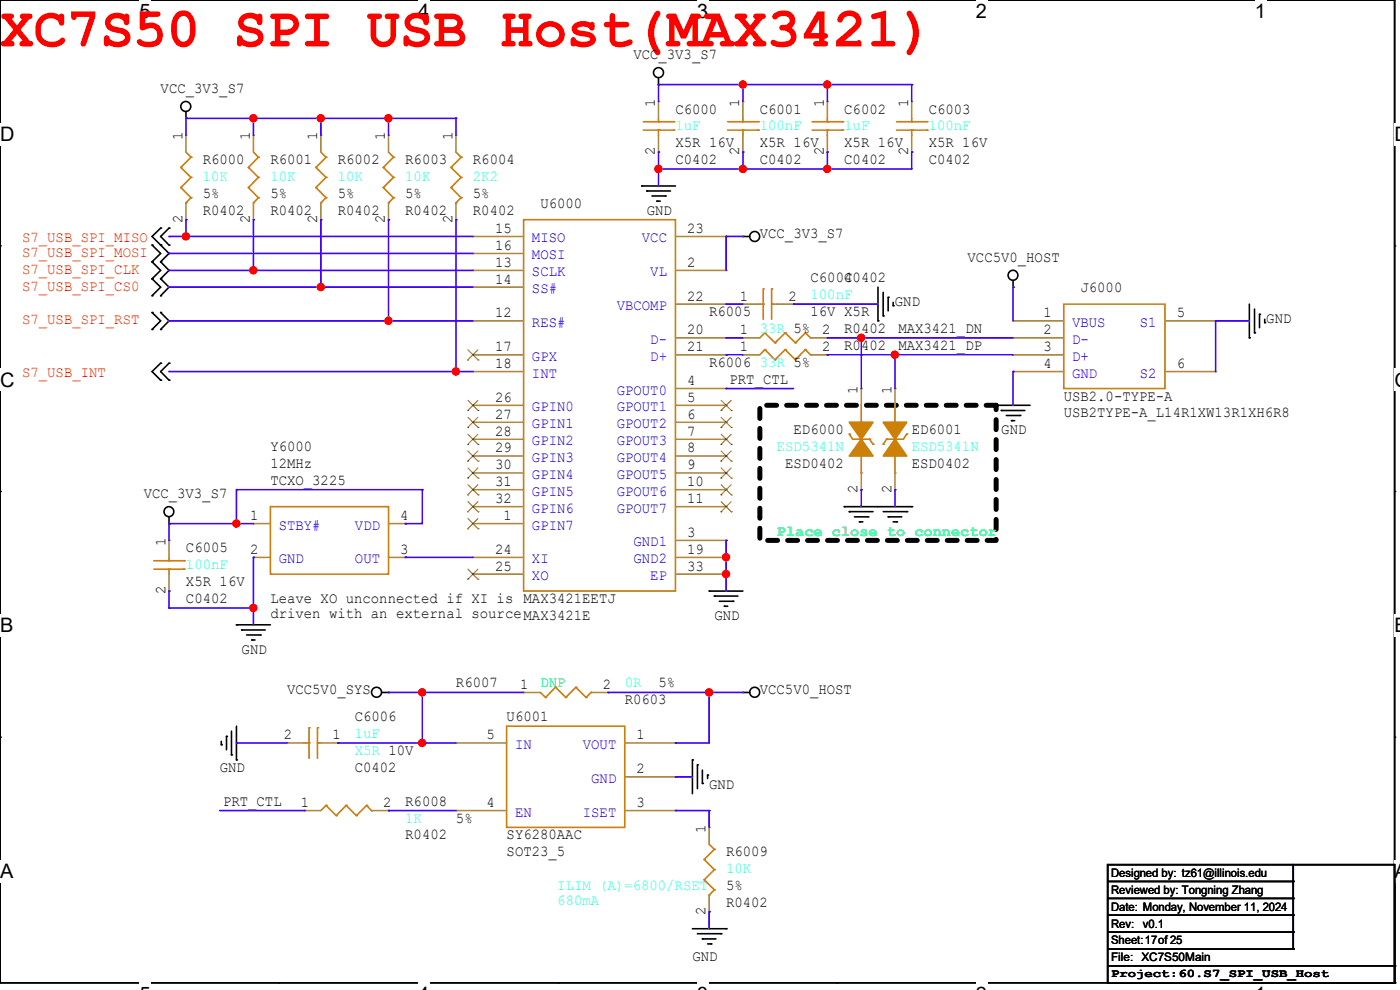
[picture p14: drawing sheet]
<svg xmlns="http://www.w3.org/2000/svg" width="297mm" height="210mm" viewBox="0 0 297 210" stroke-linecap="round" stroke-linejoin="round" font-family="sans-serif">
<defs><g id="words">
<text font-size="11.8" fill="#f00" x="0" y="9.9">XC7S50 SPI USB Host(MAX3421)</text>
<g font-size="4.2">
<text x="29.6" y="3.9">5</text>
<text x="88.7" y="3.9">4</text>
<text x="147.9" y="3.9">3</text>
<text x="207.1" y="3.9">2</text>
<text x="266.2" y="3.9">1</text>
<text x="0" y="29.9">D</text>
<text x="295.9" y="29.9">D</text>
<text x="0" y="82">C</text>
<text x="295.9" y="82">C</text>
<text x="0" y="134.1">B</text>
<text x="295.9" y="134.1">B</text>
<text x="0" y="186.2">A</text>
<text x="295.9" y="186.2">A</text>
</g>
<g font-size="3.2">
<text x="134.4" y="12.6">VCC_3V3_S7</text>
<text x="34.1" y="19.8">VCC_3V3_S7</text>
<text x="138.9" y="22.6" transform="rotate(-90 138.9 22.6)">1</text>
<text x="156.8" y="22.6" transform="rotate(-90 156.8 22.6)">1</text>
<text x="174.8" y="22.6" transform="rotate(-90 174.8 22.6)">1</text>
<text x="192.7" y="22.6" transform="rotate(-90 192.7 22.6)">1</text>
<text x="38.7" y="29.8" transform="rotate(-90 38.7 29.8)">1</text>
<text x="53" y="29.8" transform="rotate(-90 53 29.8)">1</text>
<text x="67.3" y="29.8" transform="rotate(-90 67.3 29.8)">1</text>
<text x="81.7" y="29.8" transform="rotate(-90 81.7 29.8)">1</text>
<text x="96" y="29.8" transform="rotate(-90 96 29.8)">1</text>
<text x="143.3" y="24.1">C6000</text>
<text x="161.2" y="24.1">C6001</text>
<text x="179.1" y="24.1">C6002</text>
<text x="197" y="24.1">C6003</text>
<text x="43" y="34.8">R6000</text>
<text x="57.4" y="34.8">R6001</text>
<text x="71.7" y="34.8">R6002</text>
<text x="86" y="34.8">R6003</text>
<text x="100.3" y="34.8">R6004</text>
<text x="138.9" y="33" transform="rotate(-90 138.9 33)">2</text>
<text x="143.3" y="34.8">C0402</text>
<text x="143.3" y="31.2">X5R 16V</text>
<text x="156.8" y="33" transform="rotate(-90 156.8 33)">2</text>
<text x="161.2" y="34.8">C0402</text>
<text x="161.2" y="31.2">X5R 16V</text>
<text x="174.8" y="33" transform="rotate(-90 174.8 33)">2</text>
<text x="179.1" y="34.8">C0402</text>
<text x="179.1" y="31.2">X5R 16V</text>
<text x="192.7" y="33" transform="rotate(-90 192.7 33)">2</text>
<text x="197" y="34.8">C0402</text>
<text x="197" y="31.2">X5R 16V</text>
<text x="43" y="42">5%</text>
<text x="57.4" y="42">5%</text>
<text x="71.7" y="42">5%</text>
<text x="86" y="42">5%</text>
<text x="100.3" y="42">5%</text>
<text x="38.7" y="47.3" transform="rotate(-90 38.7 47.3)">2</text>
<text x="43" y="45.5">R0402</text>
<text x="53" y="47.3" transform="rotate(-90 53 47.3)">2</text>
<text x="57.4" y="45.5">R0402</text>
<text x="67.3" y="47.3" transform="rotate(-90 67.3 47.3)">2</text>
<text x="71.7" y="45.5">R0402</text>
<text x="81.7" y="47.3" transform="rotate(-90 81.7 47.3)">2</text>
<text x="86" y="45.5">R0402</text>
<text x="96" y="47.3" transform="rotate(-90 96 47.3)">2</text>
<text x="100.3" y="45.5">R0402</text>
<text x="114.6" y="44.1">U6000</text>
<text x="137.2" y="45.5">GND</text>
<text x="105" y="49.4">15</text>
<text x="105" y="53">16</text>
<text x="145.8" y="49.4">23</text>
<text x="161.2" y="50.6">VCC_3V3_S7</text>
<text x="105" y="56.6">13</text>
<text x="145.8" y="56.6">2</text>
<text x="172" y="59.9">C6004</text>
<text x="179.1" y="59.9">C0402</text>
<text x="205.3" y="55.6">VCC5V0_HOST</text>
<text x="105" y="60.2">14</text>
<text x="145.8" y="63.8">22</text>
<text x="156.9" y="63.8">1</text>
<text x="167.3" y="63.8">2</text>
<text x="189.9" y="64.9">GND</text>
<text x="229.2" y="62">J6000</text>
<text x="105" y="67.3">12</text>
<text x="145.8" y="70.9">20</text>
<text x="150.5" y="67.1">R6005</text>
<text x="156.9" y="70.9">1</text>
<text x="172" y="67.1">16V X5R</text>
<text x="174.5" y="70.9">2</text>
<text x="179.1" y="70.6">R0402</text>
<text x="190.6" y="70.7">MAX3421_DN</text>
<text x="221.4" y="67.3">1</text>
<text x="221.4" y="70.9">2</text>
<text x="249.6" y="67.3">5</text>
<text x="268.6" y="68.5">GND</text>
<text x="105" y="74.5">17</text>
<text x="145.8" y="74.5">21</text>
<text x="150.5" y="77.8">R6006</text>
<text x="156.9" y="74.5">1</text>
<text x="174.5" y="74.5">2</text>
<text x="179.1" y="74.2">R0402</text>
<text x="190.6" y="74.3">MAX3421_DP</text>
<text x="221.4" y="74.5">3</text>
<text x="105" y="78.1">18</text>
<text x="145.8" y="81.7">4</text>
<text x="154.8" y="81.5">PRT_CTL</text>
<text x="181.9" y="83.5" transform="rotate(-90 181.9 83.5)">1</text>
<text x="189.1" y="83.5" transform="rotate(-90 189.1 83.5)">1</text>
<text x="221.4" y="78.1">4</text>
<text x="249.6" y="78.1">6</text>
<text x="105" y="85.2">26</text>
<text x="105" y="88.8">27</text>
<text x="145.8" y="85.2">5</text>
<text x="145.8" y="88.8">6</text>
<text x="225.7" y="85">USB2.0-TYPE-A</text>
<text x="225.7" y="88.5">USB2TYPE-A_L14R1XW13R1XH6R8</text>
<text x="57.4" y="95.7">Y6000</text>
<text x="105" y="92.4">28</text>
<text x="105" y="96">29</text>
<text x="145.8" y="92.4">7</text>
<text x="145.8" y="96">8</text>
<text x="168.4" y="92.1">ED6000</text>
<text x="193.4" y="92.1">ED6001</text>
<text x="212.4" y="92.1">GND</text>
<text x="57.4" y="99.3">12MHz</text>
<text x="105" y="99.6">30</text>
<text x="145.8" y="99.6">9</text>
<text x="166.6" y="99.3">ESD0402</text>
<text x="193.4" y="99.3">ESD0402</text>
<text x="30.5" y="105.7">VCC_3V3_S7</text>
<text x="57.4" y="102.9">TCXO_3225</text>
<text x="105" y="103.1">31</text>
<text x="105" y="106.7">32</text>
<text x="145.8" y="103.1">10</text>
<text x="145.8" y="106.7">11</text>
<text x="181.9" y="104.6" transform="rotate(-90 181.9 104.6)">2</text>
<text x="189.1" y="104.6" transform="rotate(-90 189.1 104.6)">2</text>
<text x="53.1" y="110.3">1</text>
<text x="84.9" y="110.3">4</text>
<text x="106.8" y="110.3">1</text>
<text x="145.8" y="113.9">3</text>
<text x="35.1" y="115.7" transform="rotate(-90 35.1 115.7)">1</text>
<text x="39.5" y="117.2">C6005</text>
<text x="53.1" y="117.5">2</text>
<text x="84.9" y="117.5">3</text>
<text x="105" y="117.5">24</text>
<text x="145.8" y="117.5">19</text>
<text x="39.5" y="124.3">X5R 16V</text>
<text x="105" y="121">25</text>
<text x="145.8" y="121">33</text>
<text x="35.1" y="126.1" transform="rotate(-90 35.1 126.1)">2</text>
<text x="39.5" y="127.9">C0402</text>
<text x="57.4" y="127.9">Leave XO unconnected if XI is MAX3421EETJ</text>
<text x="57.4" y="131.1">driven with an external sourceMAX3421E</text>
<text x="151.6" y="131.5">GND</text>
<text x="51.3" y="138.7">GND</text>
<text x="60.9" y="147.3">VCC5V0_SYS</text>
<text x="96.7" y="145.8">R6007</text>
<text x="110.4" y="146.1">1</text>
<text x="127.9" y="146.1">2</text>
<text x="132.5" y="149.4">R0603</text>
<text x="139.7" y="145.8">5%</text>
<text x="161.2" y="147.3">VCC5V0_HOST</text>
<text x="75.3" y="153">C6006</text>
<text x="107.5" y="153">U6001</text>
<text x="60.2" y="156.8">2</text>
<text x="70.6" y="156.8">1</text>
<text x="103.2" y="156.8">5</text>
<text x="135" y="156.8">1</text>
<text x="46.6" y="163.7">GND</text>
<text x="75.3" y="163.7">C0402</text>
<text x="135" y="164">2</text>
<text x="150.5" y="167.3">GND</text>
<text x="47.3" y="171">PRT_CTL</text>
<text x="63.8" y="171.2">1</text>
<text x="81.3" y="171.2">2</text>
<text x="86" y="170.9">R6008</text>
<text x="103.2" y="171.2">4</text>
<text x="135" y="171.2">3</text>
<text x="86" y="178.1">R0402</text>
<text x="96.7" y="174.5">5%</text>
<text x="107.5" y="178.1">SY6280AAC</text>
<text x="149.7" y="176.6" transform="rotate(-90 149.7 176.6)">1</text>
<text x="107.5" y="181.7">SOT23_5</text>
<text x="154" y="181.7">R6009</text>
<text x="154" y="188.8">5%</text>
<text x="149.7" y="194.1" transform="rotate(-90 149.7 194.1)">2</text>
<text x="154" y="192.4">R0402</text>
<text x="146.9" y="203.9">GND</text>
</g>
<g font-size="3.2" fill="#0ff">
<text x="143.3" y="27.6">1uF</text>
<text x="161.2" y="27.6">100nF</text>
<text x="179.1" y="27.6">1uF</text>
<text x="197" y="27.6">100nF</text>
<text x="43" y="38.4">10K</text>
<text x="57.4" y="38.4">10K</text>
<text x="71.7" y="38.4">10K</text>
<text x="86" y="38.4">10K</text>
<text x="100.3" y="38.4">2K2</text>
<text x="172" y="63.5">100nF</text>
<text x="161.2" y="70.6">33R 5%</text>
<text x="161.2" y="77.8">33R 5%</text>
<text x="164.8" y="95.7">ESD5341N</text>
<text x="193.4" y="95.7">ESD5341N</text>
<text x="39.5" y="120.8">100nF</text>
<text x="132.5" y="145.8">0R</text>
<text x="75.3" y="156.6">1uF</text>
<text x="75.3" y="160.1">X5R 10V</text>
<text x="86" y="174.5">1K</text>
<text x="154" y="185.2">10K</text>
<text x="118.2" y="188.8">ILIM (A)=6800/RSET</text>
<text x="118.2" y="192">680mA</text>
</g>
<g font-size="3.2" fill="#f00">
<text x="4.7" y="51.3">S7_USB_SPI_MISO</text>
<text x="4.7" y="54.5">S7_USB_SPI_MOSI</text>
<text x="4.7" y="58.1">S7_USB_SPI_CLK</text>
<text x="4.7" y="61.7">S7_USB_SPI_CS0</text>
<text x="4.7" y="68.8">S7_USB_SPI_RST</text>
<text x="4.7" y="79.9">S7_USB_INT</text>
</g>
<g font-size="3.2" fill="#00c">
<text x="112.9" y="51.4">MISO</text>
<text x="136.2" y="51.4">VCC</text>
<text x="112.9" y="55">MOSI</text>
<text x="112.9" y="58.6">SCLK</text>
<text x="138" y="58.6">VL</text>
<text x="112.9" y="62.2">SS#</text>
<text x="130.9" y="65.8">VBCOMP</text>
<text x="112.9" y="69.3">RES#</text>
<text x="227.5" y="69.3">VBUS</text>
<text x="241.8" y="69.3">S1</text>
<text x="112.9" y="76.5">GPX</text>
<text x="138" y="72.9">D-</text>
<text x="138" y="76.5">D+</text>
<text x="227.5" y="72.9">D-</text>
<text x="227.5" y="76.5">D+</text>
<text x="112.9" y="80.1">INT</text>
<text x="130.9" y="83.7">GPOUT0</text>
<text x="227.5" y="80.1">GND</text>
<text x="241.8" y="80.1">S2</text>
<text x="112.9" y="87.2">GPIN0</text>
<text x="130.9" y="87.2">GPOUT1</text>
<text x="112.9" y="90.8">GPIN1</text>
<text x="112.9" y="94.4">GPIN2</text>
<text x="130.9" y="90.8">GPOUT2</text>
<text x="130.9" y="94.4">GPOUT3</text>
<text x="112.9" y="98">GPIN3</text>
<text x="112.9" y="101.6">GPIN4</text>
<text x="130.9" y="98">GPOUT4</text>
<text x="130.9" y="101.6">GPOUT5</text>
<text x="112.9" y="105.2">GPIN5</text>
<text x="130.9" y="105.2">GPOUT6</text>
<text x="59.1" y="112.4">STBY#</text>
<text x="75.3" y="112.4">VDD</text>
<text x="112.9" y="108.8">GPIN6</text>
<text x="112.9" y="112.4">GPIN7</text>
<text x="130.9" y="108.8">GPOUT7</text>
<text x="59.1" y="119.5">GND</text>
<text x="75.3" y="119.5">OUT</text>
<text x="112.9" y="119.5">XI</text>
<text x="134.4" y="115.9">GND1</text>
<text x="134.4" y="119.5">GND2</text>
<text x="112.9" y="123.1">XO</text>
<text x="138" y="123.1">EP</text>
<text x="109.3" y="158.9">IN</text>
<text x="123.7" y="158.9">VOUT</text>
<text x="125.4" y="166.1">GND</text>
<text x="109.3" y="173.2">EN</text>
<text x="123.7" y="173.2">ISET</text>
</g>
<g font-size="3.2" fill="#0f0">
<text x="164.8" y="113.7">Place close to connector</text>
<text x="114.6" y="145.8">DNP</text>
</g>
<g font-size="2.5">
<text x="235.7" y="186">Designed by: tz61@illinois.edu</text>
<text x="235.7" y="189.6">Reviewed by: Tongning Zhang</text>
<text x="235.7" y="193.2">Date: Monday, November 11, 2024</text>
<text x="235.7" y="196.8">Rev:</text>
<text x="242.5" y="196.8">v0.1</text>
<text x="235.7" y="203.9">File: XC7S50Main</text>
<text x="235.7" y="200.3">Sheet:17of 25</text>
<text x="235.7" y="207.4">Project:60.S7_SPI_USB_Host</text>
</g>
</g></defs>
<path d="M0 0h295.9v208.5h-295.9z" fill="none" stroke="#000" stroke-width=".34"/>
<g fill="#fff">
<path d="M29.6 0h2.4v4.8h-2.4z"/>
<path d="M29.6 208.5h2.4v1.5h-2.4z"/>
</g>
<g fill="#000">
<circle cx="59.2" cy="0" r=".17"/>
<circle cx="59.2" cy="208.5" r=".17"/>
</g>
<g fill="#fff">
<path d="M88.7 0h2.4v4.8h-2.4z"/>
<path d="M88.7 208.5h2.4v1.5h-2.4z"/>
</g>
<g fill="#000">
<circle cx="118.4" cy="0" r=".17"/>
<circle cx="118.4" cy="208.5" r=".17"/>
</g>
<g fill="#fff">
<path d="M147.9 0h2.4v4.8h-2.4z"/>
<path d="M147.9 208.5h2.4v1.5h-2.4z"/>
</g>
<g fill="#000">
<circle cx="177.5" cy="0" r=".17"/>
<circle cx="177.5" cy="208.5" r=".17"/>
</g>
<g fill="#fff">
<path d="M207.1 0h2.3v4.8h-2.3z"/>
<path d="M207.1 208.5h2.3v1.5h-2.3z"/>
</g>
<g fill="#000">
<circle cx="236.7" cy="0" r=".17"/>
<circle cx="236.7" cy="208.5" r=".17"/>
</g>
<g fill="#fff">
<path d="M266.2 0h2.4v4.8h-2.4z"/>
<path d="M266.2 208.5h2.4v1.5h-2.4z"/>
<path d="M0 26.1h3.1v4.7h-3.1z"/>
<path d="M295.9 26.1h1.1v4.7h-1.1z"/>
<path d="M0 78.2h3.1v4.7h-3.1z"/>
<path d="M295.9 78.2h1.1v4.7h-1.1z"/>
</g>
<g fill="#000">
<circle cx="0" cy="52.2" r=".17"/>
<circle cx="295.9" cy="52.2" r=".17"/>
</g>
<g fill="#fff">
<path d="M0 130.3h2.9v4.7h-2.9z"/>
<path d="M295.9 130.3h1.1v4.7h-1.1z"/>
</g>
<g fill="#000">
<circle cx="0" cy="104.3" r=".17"/>
<circle cx="295.9" cy="104.3" r=".17"/>
</g>
<g fill="#fff">
<path d="M0 182.4h2.9v4.8h-2.9z"/>
<path d="M295.8 182.4h1.2v4.8h-1.2z"/>
</g>
<g fill="#000">
<circle cx="139.7" cy="17.9" r=".17"/>
<circle cx="39.5" cy="25.1" r=".17"/>
<circle cx="136.1" cy="39.5" r=".17"/>
<circle cx="32.3" cy="55.5" r=".17"/>
<circle cx="32.3" cy="52" r=".17"/>
<circle cx="32.3" cy="59.1" r=".17"/>
<circle cx="34.1" cy="55.5" r=".17"/>
<circle cx="34.1" cy="59.1" r=".17"/>
<circle cx="34.1" cy="48.4" r=".17"/>
<circle cx="34.1" cy="52" r=".17"/>
<circle cx="35.9" cy="48.4" r=".17"/>
<circle cx="35.9" cy="52" r=".17"/>
<circle cx="137.2" cy="40.5" r=".17"/>
<circle cx="139.4" cy="42.7" r=".17"/>
<circle cx="141.1" cy="41.6" r=".17"/>
<circle cx="157.6" cy="50.2" r=".17"/>
<circle cx="32.3" cy="62.7" r=".17"/>
<circle cx="32.3" cy="69.9" r=".17"/>
<circle cx="32.3" cy="66.3" r=".17"/>
<circle cx="34.1" cy="66.3" r=".17"/>
<circle cx="34.1" cy="77" r=".17"/>
<circle cx="34.1" cy="62.7" r=".17"/>
<circle cx="34.1" cy="69.9" r=".17"/>
<circle cx="35.9" cy="77" r=".17"/>
<circle cx="186.3" cy="68.1" r=".17"/>
<circle cx="187.4" cy="67" r=".17"/>
<circle cx="188.4" cy="63.1" r=".17"/>
<circle cx="189.5" cy="64.9" r=".17"/>
<circle cx="214.9" cy="60.9" r=".17"/>
<circle cx="265" cy="71.7" r=".17"/>
<circle cx="266.1" cy="70.6" r=".17"/>
<circle cx="267.2" cy="66.7" r=".17"/>
<circle cx="268.3" cy="68.5" r=".17"/>
<circle cx="34.1" cy="80.6" r=".17"/>
<circle cx="35.9" cy="80.6" r=".17"/>
<circle cx="211.3" cy="86" r=".17"/>
<circle cx="212.4" cy="87.1" r=".17"/>
<circle cx="214.6" cy="89.2" r=".17"/>
<circle cx="216.4" cy="88.1" r=".17"/>
<circle cx="35.9" cy="111.1" r=".17"/>
<circle cx="179.1" cy="107.5" r=".17"/>
<circle cx="180.2" cy="108.5" r=".17"/>
<circle cx="182.3" cy="110.7" r=".17"/>
<circle cx="184.1" cy="109.6" r=".17"/>
<circle cx="188.4" cy="109.6" r=".17"/>
<circle cx="190.2" cy="110.7" r=".17"/>
<circle cx="192.4" cy="108.5" r=".17"/>
<circle cx="193.4" cy="107.5" r=".17"/>
<circle cx="50.2" cy="132.5" r=".17"/>
<circle cx="51.3" cy="133.6" r=".17"/>
<circle cx="53.4" cy="135.8" r=".17"/>
<circle cx="55.2" cy="134.7" r=".17"/>
<circle cx="150.5" cy="125.4" r=".17"/>
<circle cx="151.6" cy="126.4" r=".17"/>
<circle cx="153.7" cy="128.6" r=".17"/>
<circle cx="155.5" cy="127.6" r=".17"/>
<circle cx="0" cy="156.4" r=".17"/>
<circle cx="46.9" cy="158" r=".17"/>
<circle cx="48" cy="156.2" r=".17"/>
<circle cx="82.4" cy="146.9" r=".17"/>
<circle cx="157.6" cy="146.9" r=".17"/>
<circle cx="295.9" cy="156.4" r=".17"/>
<circle cx="49.1" cy="160.1" r=".17"/>
<circle cx="50.2" cy="161.2" r=".17"/>
<circle cx="146.9" cy="161.2" r=".17"/>
<circle cx="148" cy="162.3" r=".17"/>
<circle cx="149" cy="166.2" r=".17"/>
<circle cx="150.1" cy="164.4" r=".17"/>
<circle cx="149" cy="199.2" r=".17"/>
<circle cx="153" cy="198.1" r=".17"/>
<circle cx="154.1" cy="197" r=".17"/>
<circle cx="274.4" cy="194.1" r=".17"/>
<circle cx="274.4" cy="187" r=".17"/>
<circle cx="274.4" cy="190.6" r=".17"/>
<circle cx="274.4" cy="197.7" r=".17"/>
<circle cx="150.8" cy="200.2" r=".17"/>
<circle cx="274.4" cy="201.3" r=".17"/>
<circle cx="295.9" cy="208.5" r=".17"/>
<circle cx="295.9" cy="204.9" r=".17"/>
</g>
<path d="M161.2 86h50.1v28.6h-50.1z" fill="none" stroke="#000" stroke-width="1.1" stroke-dasharray="2.1 2.1"/>
<g fill="none" stroke="#000" stroke-width=".34">
<path d="M139.7 16.5v1.4M39.5 23.7v1.4M136.1 39.5h7.2M32.3 52l1.8 1.8-1.8 1.7 1.8 1.9-1.8 1.7 1.8 1.8-1.8 1.8M34.1 48.4l-1.8 1.8 3.6 3.6-1.8 1.7 1.8 1.9-1.8 1.7 1.8 1.8-1.8 1.8M35.9 48.4l-1.8 1.8 1.8 1.8M137.2 40.5h5M138.3 41.6h2.8M139.4 42.7h.7M157.6 50.2h1.4M214.9 59.5v1.4M32.3 66.3l1.8 1.8-1.8 1.8"/>
<path d="M34.1 66.3l1.8 1.8-1.8 1.8M34.1 77l-1.8 1.8 1.8 1.8M35.9 77l-1.8 1.8 1.8 1.8M186.3 60.9v7.2M187.4 62v5M188.4 63.1v2.9M189.5 64.1v.8M265 64.5v7.2M266.1 65.6v5M267.2 66.7v2.8M268.3 67.7v.8M211.3 86h7.2"/>
<path d="M212.4 87.1h5M213.5 88.1h2.9M214.6 89.2h.7M35.9 109.6v1.5M179.1 107.5h14.3M180.2 108.5h5M181.3 109.6h2.8M182.3 110.7h.7M187.4 108.5h5M188.4 109.6h2.9M189.5 110.7h.7M50.2 132.5h7.2"/>
<path d="M51.3 133.6h5M52.3 134.7h2.9M53.4 135.8h.7M150.5 125.4h7.1M151.6 126.4h4.9M152.6 127.6h2.9M153.7 128.6h.7M46.9 157.3v.7M48 156.2v2.8M49.1 155.1v5M50.2 154.1v7.1M81 146.9h1.4"/>
<path d="M157.6 146.9h1.4M146.9 161.2v7.2M148 162.3v5M149 163.4v2.8M150.1 164.4v.7M146.9 197h7.2M148 198.1h5M149 199.2h2.9M235 183.4h60.9v25.1h-60.9zM235 187h39.4M235 190.6h39.4M235 194.1h39.4"/>
<path d="M235 197.7h39.4M274.4 183.4v17.9h-39.4M150.1 200.2h.7M235 204.9h60.9M235 208.5h60.9"/>
<circle cx="139.7" cy="15.4" r="1.06"/>
<circle cx="39.4" cy="22.6" r="1.06"/>
<circle cx="160.1" cy="50.2" r="1.06"/>
<circle cx="214.9" cy="58.4" r="1.05"/>
<circle cx="35.8" cy="108.5" r="1.05"/>
<circle cx="79.9" cy="146.9" r="1.06"/>
<circle cx="160.1" cy="146.9" r="1.06"/>
</g>
<path d="M111.1 46.6h32.2v78.8h-32.2z" fill="none" stroke="#cc8006" stroke-width=".34"/>
<path d="M100.3 50.2h10.8" fill="none" stroke="#a84" stroke-width=".34"/>
<circle cx="100.3" cy="50.2" r=".17" fill="#a84"/>
<path d="M100.3 53.8h10.8" fill="none" stroke="#a84" stroke-width=".34"/>
<circle cx="100.3" cy="53.8" r=".17" fill="#a84"/>
<path d="M100.3 57.4h10.8" fill="none" stroke="#a84" stroke-width=".34"/>
<circle cx="100.3" cy="57.4" r=".17" fill="#a84"/>
<path d="M100.3 60.9h10.8" fill="none" stroke="#a84" stroke-width=".34"/>
<circle cx="100.3" cy="60.9" r=".17" fill="#a84"/>
<path d="M100.3 68.1h10.8" fill="none" stroke="#a84" stroke-width=".34"/>
<circle cx="100.3" cy="68.1" r=".17" fill="#a84"/>
<path d="M100.3 75.3h10.8" fill="none" stroke="#a84" stroke-width=".34"/>
<circle cx="100.3" cy="75.3" r=".17" fill="#a84"/>
<path d="M99.2 76.4h.1M99.3 74.2l2.1 2.2M101.4 74.2l-2.2 2.2M101.4 76.4h.1" fill="none" stroke="#804000" stroke-width=".21"/>
<path d="M100.3 78.8h10.8" fill="none" stroke="#a84" stroke-width=".34"/>
<circle cx="100.3" cy="78.8" r=".17" fill="#a84"/>
<path d="M100.3 86h10.8" fill="none" stroke="#a84" stroke-width=".34"/>
<circle cx="100.3" cy="86" r=".17" fill="#a84"/>
<path d="M99.2 87.1h.1M99.3 84.9l2.1 2.2M101.4 84.9l-2.2 2.2M101.4 87.1h.1" fill="none" stroke="#804000" stroke-width=".21"/>
<path d="M100.3 89.6h10.8" fill="none" stroke="#a84" stroke-width=".34"/>
<circle cx="100.3" cy="89.6" r=".17" fill="#a84"/>
<path d="M99.2 90.7h.1M99.3 88.5l2.1 2.2M101.4 88.5l-2.2 2.2M101.4 90.7h.1" fill="none" stroke="#804000" stroke-width=".21"/>
<path d="M100.3 93.2h10.8" fill="none" stroke="#a84" stroke-width=".34"/>
<circle cx="100.3" cy="93.2" r=".17" fill="#a84"/>
<path d="M99.2 94.3h.1M99.3 92.1l2.1 2.2M101.4 92.1l-2.2 2.2M101.4 94.3h.1" fill="none" stroke="#804000" stroke-width=".21"/>
<path d="M100.3 96.7h10.8" fill="none" stroke="#a84" stroke-width=".34"/>
<circle cx="100.3" cy="96.7" r=".17" fill="#a84"/>
<path d="M99.2 97.8h.1M99.3 95.7l2.1 2.1M101.4 95.7l-2.2 2.1M101.4 97.8h.1" fill="none" stroke="#804000" stroke-width=".21"/>
<path d="M100.3 100.3h10.8" fill="none" stroke="#a84" stroke-width=".34"/>
<circle cx="100.3" cy="100.3" r=".17" fill="#a84"/>
<path d="M99.3 99.3l2.1 2.1M101.4 99.3l-2.2 2.1M99.2 101.4h.1M101.4 101.4h.1" fill="none" stroke="#804000" stroke-width=".21"/>
<path d="M100.3 103.9h10.8" fill="none" stroke="#a84" stroke-width=".34"/>
<circle cx="100.3" cy="103.9" r=".17" fill="#a84"/>
<path d="M99.2 105h.1M99.3 102.8l2.1 2.2M101.4 102.8l-2.2 2.2M101.4 105h.1" fill="none" stroke="#804000" stroke-width=".21"/>
<path d="M100.3 107.5h10.8" fill="none" stroke="#a84" stroke-width=".34"/>
<circle cx="100.3" cy="107.5" r=".17" fill="#a84"/>
<path d="M99.2 108.6h.1M99.3 106.4l2.1 2.2M101.4 106.4l-2.2 2.2M101.4 108.6h.1" fill="none" stroke="#804000" stroke-width=".21"/>
<path d="M100.3 111.1h10.8" fill="none" stroke="#a84" stroke-width=".34"/>
<circle cx="100.3" cy="111.1" r=".17" fill="#a84"/>
<path d="M99.2 112.2h.1M99.3 110l2.1 2.2M101.4 110l-2.2 2.2M101.4 112.2h.1" fill="none" stroke="#804000" stroke-width=".21"/>
<path d="M100.3 118.2h10.8" fill="none" stroke="#a84" stroke-width=".34"/>
<circle cx="100.3" cy="118.2" r=".17" fill="#a84"/>
<path d="M100.3 121.8h10.8" fill="none" stroke="#a84" stroke-width=".34"/>
<circle cx="100.3" cy="121.8" r=".17" fill="#a84"/>
<path d="M99.2 122.9h.1M99.3 120.7l2.1 2.2M101.4 120.7l-2.2 2.2M101.4 122.9h.1" fill="none" stroke="#804000" stroke-width=".21"/>
<path d="M143.3 50.2h10.8" fill="none" stroke="#a84" stroke-width=".34"/>
<circle cx="154.1" cy="50.2" r=".17" fill="#a84"/>
<path d="M143.3 57.4h10.8" fill="none" stroke="#a84" stroke-width=".34"/>
<circle cx="154.1" cy="57.4" r=".17" fill="#a84"/>
<path d="M143.3 64.5h10.8" fill="none" stroke="#a84" stroke-width=".34"/>
<circle cx="154.1" cy="64.5" r=".17" fill="#a84"/>
<path d="M143.3 71.7h10.8" fill="none" stroke="#a84" stroke-width=".34"/>
<circle cx="154.1" cy="71.7" r=".17" fill="#a84"/>
<path d="M143.3 75.3h10.8" fill="none" stroke="#a84" stroke-width=".34"/>
<circle cx="154.1" cy="75.3" r=".17" fill="#a84"/>
<path d="M143.3 82.4h10.8" fill="none" stroke="#a84" stroke-width=".34"/>
<circle cx="154.1" cy="82.4" r=".17" fill="#a84"/>
<path d="M143.3 86h10.8" fill="none" stroke="#a84" stroke-width=".34"/>
<circle cx="154.1" cy="86" r=".17" fill="#a84"/>
<path d="M153 87.1h.1M153 84.9l2.2 2.2M155.1 84.9l-2.1 2.2M155.2 87.1h.1" fill="none" stroke="#804000" stroke-width=".21"/>
<path d="M143.3 89.6h10.8" fill="none" stroke="#a84" stroke-width=".34"/>
<circle cx="154.1" cy="89.6" r=".17" fill="#a84"/>
<path d="M153 90.7h.1M153 88.5l2.2 2.2M155.1 88.5l-2.1 2.2M155.2 90.7h.1" fill="none" stroke="#804000" stroke-width=".21"/>
<path d="M143.3 93.2h10.8" fill="none" stroke="#a84" stroke-width=".34"/>
<circle cx="154.1" cy="93.2" r=".17" fill="#a84"/>
<path d="M153 94.3h.1M153 92.1l2.2 2.2M155.1 92.1l-2.1 2.2M155.2 94.3h.1" fill="none" stroke="#804000" stroke-width=".21"/>
<path d="M143.3 96.7h10.8" fill="none" stroke="#a84" stroke-width=".34"/>
<circle cx="154.1" cy="96.7" r=".17" fill="#a84"/>
<path d="M153 97.8h.1M153 95.7l2.2 2.1M155.1 95.7l-2.1 2.1M155.2 97.8h.1" fill="none" stroke="#804000" stroke-width=".21"/>
<path d="M143.3 100.3h10.8" fill="none" stroke="#a84" stroke-width=".34"/>
<circle cx="154.1" cy="100.3" r=".17" fill="#a84"/>
<path d="M153 99.3l2.2 2.1M155.1 99.3l-2.1 2.1M153 101.4h.1M155.2 101.4h.1" fill="none" stroke="#804000" stroke-width=".21"/>
<path d="M143.3 103.9h10.8" fill="none" stroke="#a84" stroke-width=".34"/>
<circle cx="154.1" cy="103.9" r=".17" fill="#a84"/>
<path d="M153 105h.1M153 102.8l2.2 2.2M155.1 102.8l-2.1 2.2M155.2 105h.1" fill="none" stroke="#804000" stroke-width=".21"/>
<path d="M143.3 107.5h10.8" fill="none" stroke="#a84" stroke-width=".34"/>
<circle cx="154.1" cy="107.5" r=".17" fill="#a84"/>
<path d="M153 108.6h.1M153 106.4l2.2 2.2M155.1 106.4l-2.1 2.2M155.2 108.6h.1" fill="none" stroke="#804000" stroke-width=".21"/>
<path d="M143.3 114.6h10.8" fill="none" stroke="#a84" stroke-width=".34"/>
<circle cx="154.1" cy="114.6" r=".17" fill="#a84"/>
<path d="M143.3 118.2h10.8" fill="none" stroke="#a84" stroke-width=".34"/>
<circle cx="154.1" cy="118.2" r=".17" fill="#a84"/>
<path d="M143.3 121.8h10.8" fill="none" stroke="#a84" stroke-width=".34"/>
<circle cx="154.1" cy="121.8" r=".17" fill="#a84"/>
<path d="M175.5 25.1v.7" fill="none" stroke="#cc8006" stroke-width=".34"/>
<circle cx="175.5" cy="25.8" r=".17" fill="#cc8006"/>
<path d="M172.3 27.6h6.5" fill="none" stroke="#cc8006" stroke-width=".34"/>
<circle cx="178.8" cy="27.6" r=".17" fill="#cc8006"/>
<path d="M172.3 25.8h6.5" fill="none" stroke="#cc8006" stroke-width=".34"/>
<circle cx="178.8" cy="25.8" r=".17" fill="#cc8006"/>
<path d="M175.5 27.6v1.1" fill="none" stroke="#cc8006" stroke-width=".34"/>
<circle cx="175.5" cy="27.6" r=".17" fill="#cc8006"/>
<path d="M175.5 21.5v3.6" fill="none" stroke="#a84" stroke-width=".34"/>
<circle cx="175.5" cy="21.5" r=".17" fill="#a84"/>
<path d="M175.5 28.7v3.6" fill="none" stroke="#a84" stroke-width=".34"/>
<circle cx="175.5" cy="32.3" r=".17" fill="#a84"/>
<path d="M225.7 64.5h21.4v17.9h-21.4z" fill="none" stroke="#cc8006" stroke-width=".34"/>
<path d="M214.9 68.1h10.8" fill="none" stroke="#a84" stroke-width=".34"/>
<circle cx="214.9" cy="68.1" r=".17" fill="#a84"/>
<path d="M214.9 71.7h10.8" fill="none" stroke="#a84" stroke-width=".34"/>
<circle cx="214.9" cy="71.7" r=".17" fill="#a84"/>
<path d="M214.9 75.3h10.8" fill="none" stroke="#a84" stroke-width=".34"/>
<circle cx="214.9" cy="75.3" r=".17" fill="#a84"/>
<path d="M214.9 78.8h10.8" fill="none" stroke="#a84" stroke-width=".34"/>
<circle cx="214.9" cy="78.8" r=".17" fill="#a84"/>
<path d="M247.1 68.1h10.8" fill="none" stroke="#a84" stroke-width=".34"/>
<circle cx="257.9" cy="68.1" r=".17" fill="#a84"/>
<path d="M247.1 78.8h10.8" fill="none" stroke="#a84" stroke-width=".34"/>
<circle cx="257.9" cy="78.8" r=".17" fill="#a84"/>
<path d="M107.5 154.1h25v21.4h-25z" fill="none" stroke="#cc8006" stroke-width=".34"/>
<path d="M132.5 172h10.8" fill="none" stroke="#a84" stroke-width=".34"/>
<circle cx="143.3" cy="172" r=".17" fill="#a84"/>
<path d="M132.5 164.8h10.8" fill="none" stroke="#a84" stroke-width=".34"/>
<circle cx="143.3" cy="164.8" r=".17" fill="#a84"/>
<path d="M132.5 157.6h10.8" fill="none" stroke="#a84" stroke-width=".34"/>
<circle cx="143.3" cy="157.6" r=".17" fill="#a84"/>
<path d="M96.7 172h10.8" fill="none" stroke="#a84" stroke-width=".34"/>
<circle cx="96.7" cy="172" r=".17" fill="#a84"/>
<path d="M96.7 157.6h10.8" fill="none" stroke="#a84" stroke-width=".34"/>
<circle cx="96.7" cy="157.6" r=".17" fill="#a84"/>
<path d="M68.1 32.3l1.1 1.1" fill="none" stroke="#cc8006" stroke-width=".34"/>
<circle cx="69.2" cy="33.4" r=".17" fill="#cc8006"/>
<path d="M69.2 33.4l-2.2 2.1" fill="none" stroke="#cc8006" stroke-width=".34"/>
<circle cx="67" cy="35.5" r=".17" fill="#cc8006"/>
<path d="M67 35.5l2.2 2.1" fill="none" stroke="#cc8006" stroke-width=".34"/>
<circle cx="69.2" cy="37.6" r=".17" fill="#cc8006"/>
<path d="M69.2 37.6l-2.2 2.2" fill="none" stroke="#cc8006" stroke-width=".34"/>
<circle cx="67" cy="39.8" r=".17" fill="#cc8006"/>
<path d="M67 39.8l2.2 2.2" fill="none" stroke="#cc8006" stroke-width=".34"/>
<circle cx="69.2" cy="42" r=".17" fill="#cc8006"/>
<path d="M69.2 42l-1.1 1" fill="none" stroke="#cc8006" stroke-width=".34"/>
<circle cx="68.1" cy="43" r=".17" fill="#cc8006"/>
<path d="M68.1 28.7v3.6" fill="none" stroke="#a84" stroke-width=".34"/>
<circle cx="68.1" cy="28.7" r=".17" fill="#a84"/>
<path d="M68.1 43v3.6" fill="none" stroke="#a84" stroke-width=".34"/>
<circle cx="68.1" cy="46.6" r=".17" fill="#a84"/>
<path d="M35.9 118.2v.8" fill="none" stroke="#cc8006" stroke-width=".34"/>
<circle cx="35.9" cy="119" r=".17" fill="#cc8006"/>
<path d="M32.6 120.7h6.5" fill="none" stroke="#cc8006" stroke-width=".34"/>
<circle cx="39.1" cy="120.7" r=".17" fill="#cc8006"/>
<path d="M32.6 119h6.5" fill="none" stroke="#cc8006" stroke-width=".34"/>
<circle cx="39.1" cy="119" r=".17" fill="#cc8006"/>
<path d="M35.9 120.7v1.1" fill="none" stroke="#cc8006" stroke-width=".34"/>
<circle cx="35.9" cy="120.7" r=".17" fill="#cc8006"/>
<path d="M35.9 114.6v3.6" fill="none" stroke="#a84" stroke-width=".34"/>
<circle cx="35.9" cy="114.6" r=".17" fill="#a84"/>
<path d="M35.9 121.8v3.6" fill="none" stroke="#a84" stroke-width=".34"/>
<circle cx="35.9" cy="125.4" r=".17" fill="#a84"/>
<path d="M162.3 74.2l-1.1 1.1" fill="none" stroke="#cc8006" stroke-width=".34"/>
<circle cx="162.3" cy="74.2" r=".17" fill="#cc8006"/>
<path d="M162.3 74.2l2.1 2.1" fill="none" stroke="#cc8006" stroke-width=".34"/>
<circle cx="164.4" cy="76.3" r=".17" fill="#cc8006"/>
<path d="M166.6 74.2l-2.2 2.1" fill="none" stroke="#cc8006" stroke-width=".34"/>
<circle cx="166.6" cy="74.2" r=".17" fill="#cc8006"/>
<path d="M166.6 74.2l2.1 2.1" fill="none" stroke="#cc8006" stroke-width=".34"/>
<circle cx="168.7" cy="76.3" r=".17" fill="#cc8006"/>
<path d="M170.9 74.2l-2.2 2.1" fill="none" stroke="#cc8006" stroke-width=".34"/>
<circle cx="170.9" cy="74.2" r=".17" fill="#cc8006"/>
<path d="M170.9 74.2l1.1 1.1" fill="none" stroke="#cc8006" stroke-width=".34"/>
<circle cx="172" cy="75.3" r=".17" fill="#cc8006"/>
<path d="M157.6 75.3h3.6" fill="none" stroke="#a84" stroke-width=".34"/>
<circle cx="157.6" cy="75.3" r=".17" fill="#a84"/>
<path d="M172 75.3h3.5" fill="none" stroke="#a84" stroke-width=".34"/>
<circle cx="175.5" cy="75.3" r=".17" fill="#a84"/>
<path d="M193.4 25.1v.7" fill="none" stroke="#cc8006" stroke-width=".34"/>
<circle cx="193.4" cy="25.8" r=".17" fill="#cc8006"/>
<path d="M190.2 27.6h6.5" fill="none" stroke="#cc8006" stroke-width=".34"/>
<circle cx="196.7" cy="27.6" r=".17" fill="#cc8006"/>
<path d="M190.2 25.8h6.5" fill="none" stroke="#cc8006" stroke-width=".34"/>
<circle cx="196.7" cy="25.8" r=".17" fill="#cc8006"/>
<path d="M193.4 27.6v1.1" fill="none" stroke="#cc8006" stroke-width=".34"/>
<circle cx="193.4" cy="27.6" r=".17" fill="#cc8006"/>
<path d="M193.4 21.5v3.6" fill="none" stroke="#a84" stroke-width=".34"/>
<circle cx="193.4" cy="21.5" r=".17" fill="#a84"/>
<path d="M193.4 28.7v3.6" fill="none" stroke="#a84" stroke-width=".34"/>
<circle cx="193.4" cy="32.3" r=".17" fill="#a84"/>
<path d="M180.9 93.2h3.6" fill="none" stroke="#cc8006" stroke-width=".34"/>
<circle cx="184.5" cy="93.2" r=".17" fill="#cc8006"/>
<path d="M182.7 86v3.6" fill="none" stroke="#cc8006" stroke-width=".34"/>
<circle cx="182.7" cy="89.6" r=".17" fill="#cc8006"/>
<path d="M182.7 96.7v3.6" fill="none" stroke="#cc8006" stroke-width=".34"/>
<circle cx="182.7" cy="100.3" r=".17" fill="#cc8006"/>
<path d="M180.2 89.6h5l-2.5 3.6z" fill-rule="evenodd" fill="#cc8006" stroke="#cc8006" stroke-width=".34"/>
<path d="M180.2 92.1l.7 1.1" fill="none" stroke="#cc8006" stroke-width=".34"/>
<circle cx="180.2" cy="92.1" r=".17" fill="#cc8006"/>
<path d="M184.5 93.2l.7 1" fill="none" stroke="#cc8006" stroke-width=".34"/>
<circle cx="185.2" cy="94.2" r=".17" fill="#cc8006"/>
<path d="M182.7 93.2l2.5 3.5h-5z" fill-rule="evenodd" fill="#cc8006" stroke="#cc8006" stroke-width=".34"/>
<path d="M182.7 82.4v3.6" fill="none" stroke="#a84" stroke-width=".34"/>
<circle cx="182.7" cy="82.4" r=".17" fill="#a84"/>
<path d="M182.7 100.3v3.6" fill="none" stroke="#a84" stroke-width=".34"/>
<circle cx="182.7" cy="103.9" r=".17" fill="#a84"/>
<path d="M82.4 32.3l1.1 1.1" fill="none" stroke="#cc8006" stroke-width=".34"/>
<circle cx="83.5" cy="33.4" r=".17" fill="#cc8006"/>
<path d="M83.5 33.4l-2.2 2.1" fill="none" stroke="#cc8006" stroke-width=".34"/>
<circle cx="81.3" cy="35.5" r=".17" fill="#cc8006"/>
<path d="M81.3 35.5l2.2 2.1" fill="none" stroke="#cc8006" stroke-width=".34"/>
<circle cx="83.5" cy="37.6" r=".17" fill="#cc8006"/>
<path d="M83.5 37.6l-2.2 2.2" fill="none" stroke="#cc8006" stroke-width=".34"/>
<circle cx="81.3" cy="39.8" r=".17" fill="#cc8006"/>
<path d="M81.3 39.8l2.2 2.2" fill="none" stroke="#cc8006" stroke-width=".34"/>
<circle cx="83.5" cy="42" r=".17" fill="#cc8006"/>
<path d="M83.5 42l-1.1 1" fill="none" stroke="#cc8006" stroke-width=".34"/>
<circle cx="82.4" cy="43" r=".17" fill="#cc8006"/>
<path d="M82.4 28.7v3.6" fill="none" stroke="#a84" stroke-width=".34"/>
<circle cx="82.4" cy="28.7" r=".17" fill="#a84"/>
<path d="M82.4 43v3.6" fill="none" stroke="#a84" stroke-width=".34"/>
<circle cx="82.4" cy="46.6" r=".17" fill="#a84"/>
<path d="M161.2 64.5h.7" fill="none" stroke="#cc8006" stroke-width=".34"/>
<circle cx="161.9" cy="64.5" r=".17" fill="#cc8006"/>
<path d="M163.7 61.3v6.4" fill="none" stroke="#cc8006" stroke-width=".34"/>
<circle cx="163.7" cy="61.3" r=".17" fill="#cc8006"/>
<path d="M161.9 61.3v6.4" fill="none" stroke="#cc8006" stroke-width=".34"/>
<circle cx="161.9" cy="61.3" r=".17" fill="#cc8006"/>
<path d="M163.7 64.5h1.1" fill="none" stroke="#cc8006" stroke-width=".34"/>
<circle cx="163.7" cy="64.5" r=".17" fill="#cc8006"/>
<path d="M157.6 64.5h3.6" fill="none" stroke="#a84" stroke-width=".34"/>
<circle cx="157.6" cy="64.5" r=".17" fill="#a84"/>
<path d="M164.8 64.5h3.6" fill="none" stroke="#a84" stroke-width=".34"/>
<circle cx="168.4" cy="64.5" r=".17" fill="#a84"/>
<path d="M69.2 170.9l-1.1 1.1" fill="none" stroke="#cc8006" stroke-width=".34"/>
<circle cx="69.2" cy="170.9" r=".17" fill="#cc8006"/>
<path d="M69.2 170.9l2.1 2.1" fill="none" stroke="#cc8006" stroke-width=".34"/>
<circle cx="71.3" cy="173" r=".17" fill="#cc8006"/>
<path d="M73.4 170.9l-2.1 2.1" fill="none" stroke="#cc8006" stroke-width=".34"/>
<circle cx="73.4" cy="170.9" r=".17" fill="#cc8006"/>
<path d="M73.4 170.9l2.2 2.1" fill="none" stroke="#cc8006" stroke-width=".34"/>
<circle cx="75.6" cy="173" r=".17" fill="#cc8006"/>
<path d="M77.8 170.9l-2.2 2.1" fill="none" stroke="#cc8006" stroke-width=".34"/>
<circle cx="77.8" cy="170.9" r=".17" fill="#cc8006"/>
<path d="M77.8 170.9l1 1.1" fill="none" stroke="#cc8006" stroke-width=".34"/>
<circle cx="78.8" cy="172" r=".17" fill="#cc8006"/>
<path d="M64.5 172h3.6" fill="none" stroke="#a84" stroke-width=".34"/>
<circle cx="64.5" cy="172" r=".17" fill="#a84"/>
<path d="M78.8 172h3.6" fill="none" stroke="#a84" stroke-width=".34"/>
<circle cx="82.4" cy="172" r=".17" fill="#a84"/>
<path d="M188.1 93.2h3.5" fill="none" stroke="#cc8006" stroke-width=".34"/>
<circle cx="188.1" cy="93.2" r=".17" fill="#cc8006"/>
<path d="M189.9 86v3.6" fill="none" stroke="#cc8006" stroke-width=".34"/>
<circle cx="189.9" cy="89.6" r=".17" fill="#cc8006"/>
<path d="M189.9 96.7v3.6" fill="none" stroke="#cc8006" stroke-width=".34"/>
<circle cx="189.9" cy="100.3" r=".17" fill="#cc8006"/>
<path d="M187.4 89.6h5l-2.5 3.6z" fill-rule="evenodd" fill="#cc8006" stroke="#cc8006" stroke-width=".34"/>
<path d="M192.4 92.1l-.8 1.1" fill="none" stroke="#cc8006" stroke-width=".34"/>
<circle cx="192.4" cy="92.1" r=".17" fill="#cc8006"/>
<path d="M188.1 93.2l-.7 1" fill="none" stroke="#cc8006" stroke-width=".34"/>
<circle cx="187.4" cy="94.2" r=".17" fill="#cc8006"/>
<path d="M189.9 93.2l2.5 3.5h-5z" fill-rule="evenodd" fill="#cc8006" stroke="#cc8006" stroke-width=".34"/>
<path d="M189.9 82.4v3.6" fill="none" stroke="#a84" stroke-width=".34"/>
<circle cx="189.9" cy="82.4" r=".17" fill="#a84"/>
<path d="M189.9 100.3v3.6" fill="none" stroke="#a84" stroke-width=".34"/>
<circle cx="189.9" cy="103.9" r=".17" fill="#a84"/>
<path d="M96.7 32.3l1.1 1.1" fill="none" stroke="#cc8006" stroke-width=".34"/>
<circle cx="97.8" cy="33.4" r=".17" fill="#cc8006"/>
<path d="M97.8 33.4l-2.1 2.1" fill="none" stroke="#cc8006" stroke-width=".34"/>
<circle cx="95.7" cy="35.5" r=".17" fill="#cc8006"/>
<path d="M95.7 35.5l2.1 2.1" fill="none" stroke="#cc8006" stroke-width=".34"/>
<circle cx="97.8" cy="37.6" r=".17" fill="#cc8006"/>
<path d="M97.8 37.6l-2.1 2.2" fill="none" stroke="#cc8006" stroke-width=".34"/>
<circle cx="95.7" cy="39.8" r=".17" fill="#cc8006"/>
<path d="M95.7 39.8l2.1 2.2" fill="none" stroke="#cc8006" stroke-width=".34"/>
<circle cx="97.8" cy="42" r=".17" fill="#cc8006"/>
<path d="M97.8 42l-1.1 1" fill="none" stroke="#cc8006" stroke-width=".34"/>
<circle cx="96.7" cy="43" r=".17" fill="#cc8006"/>
<path d="M96.7 28.7v3.6" fill="none" stroke="#a84" stroke-width=".34"/>
<circle cx="96.7" cy="28.7" r=".17" fill="#a84"/>
<path d="M96.7 43v3.6" fill="none" stroke="#a84" stroke-width=".34"/>
<circle cx="96.7" cy="46.6" r=".17" fill="#a84"/>
<path d="M150.5 179.1l1.1 1.1" fill="none" stroke="#cc8006" stroke-width=".34"/>
<circle cx="151.6" cy="180.2" r=".17" fill="#cc8006"/>
<path d="M151.6 180.2l-2.2 2.1" fill="none" stroke="#cc8006" stroke-width=".34"/>
<circle cx="149.4" cy="182.3" r=".17" fill="#cc8006"/>
<path d="M149.4 182.3l2.2 2.2" fill="none" stroke="#cc8006" stroke-width=".34"/>
<circle cx="151.6" cy="184.5" r=".17" fill="#cc8006"/>
<path d="M151.6 184.5l-2.2 2.1" fill="none" stroke="#cc8006" stroke-width=".34"/>
<circle cx="149.4" cy="186.6" r=".17" fill="#cc8006"/>
<path d="M149.4 186.6l2.2 2.2" fill="none" stroke="#cc8006" stroke-width=".34"/>
<circle cx="151.6" cy="188.8" r=".17" fill="#cc8006"/>
<path d="M151.6 188.8l-1.1 1.1" fill="none" stroke="#cc8006" stroke-width=".34"/>
<circle cx="150.5" cy="189.9" r=".17" fill="#cc8006"/>
<path d="M150.5 175.5v3.6" fill="none" stroke="#a84" stroke-width=".34"/>
<circle cx="150.5" cy="175.5" r=".17" fill="#a84"/>
<path d="M150.5 189.9v3.5" fill="none" stroke="#a84" stroke-width=".34"/>
<circle cx="150.5" cy="193.4" r=".17" fill="#a84"/>
<path d="M162.3 70.6l-1.1 1.1" fill="none" stroke="#cc8006" stroke-width=".34"/>
<circle cx="162.3" cy="70.6" r=".17" fill="#cc8006"/>
<path d="M162.3 70.6l2.1 2.1" fill="none" stroke="#cc8006" stroke-width=".34"/>
<circle cx="164.4" cy="72.7" r=".17" fill="#cc8006"/>
<path d="M166.6 70.6l-2.2 2.1" fill="none" stroke="#cc8006" stroke-width=".34"/>
<circle cx="166.6" cy="70.6" r=".17" fill="#cc8006"/>
<path d="M166.6 70.6l2.1 2.1" fill="none" stroke="#cc8006" stroke-width=".34"/>
<circle cx="168.7" cy="72.7" r=".17" fill="#cc8006"/>
<path d="M170.9 70.6l-2.2 2.1" fill="none" stroke="#cc8006" stroke-width=".34"/>
<circle cx="170.9" cy="70.6" r=".17" fill="#cc8006"/>
<path d="M170.9 70.6l1.1 1.1" fill="none" stroke="#cc8006" stroke-width=".34"/>
<circle cx="172" cy="71.7" r=".17" fill="#cc8006"/>
<path d="M157.6 71.7h3.6" fill="none" stroke="#a84" stroke-width=".34"/>
<circle cx="157.6" cy="71.7" r=".17" fill="#a84"/>
<path d="M172 71.7h3.5" fill="none" stroke="#a84" stroke-width=".34"/>
<circle cx="175.5" cy="71.7" r=".17" fill="#a84"/>
<path d="M114.6 146.9l1.1 1.1" fill="none" stroke="#cc8006" stroke-width=".34"/>
<circle cx="115.7" cy="148" r=".17" fill="#cc8006"/>
<path d="M117.9 145.8l-2.2 2.2" fill="none" stroke="#cc8006" stroke-width=".34"/>
<circle cx="117.9" cy="145.8" r=".17" fill="#cc8006"/>
<path d="M117.9 145.8l2.1 2.2" fill="none" stroke="#cc8006" stroke-width=".34"/>
<circle cx="120" cy="148" r=".17" fill="#cc8006"/>
<path d="M122.2 145.8l-2.2 2.2" fill="none" stroke="#cc8006" stroke-width=".34"/>
<circle cx="122.2" cy="145.8" r=".17" fill="#cc8006"/>
<path d="M122.2 145.8l2.1 2.2" fill="none" stroke="#cc8006" stroke-width=".34"/>
<circle cx="124.3" cy="148" r=".17" fill="#cc8006"/>
<path d="M125.4 146.9l-1.1 1.1" fill="none" stroke="#cc8006" stroke-width=".34"/>
<circle cx="125.4" cy="146.9" r=".17" fill="#cc8006"/>
<path d="M111.1 146.9h3.5" fill="none" stroke="#a84" stroke-width=".34"/>
<circle cx="111.1" cy="146.9" r=".17" fill="#a84"/>
<path d="M125.4 146.9h3.6" fill="none" stroke="#a84" stroke-width=".34"/>
<circle cx="129" cy="146.9" r=".17" fill="#a84"/>
<path d="M157.6 25.1v.7" fill="none" stroke="#cc8006" stroke-width=".34"/>
<circle cx="157.6" cy="25.8" r=".17" fill="#cc8006"/>
<path d="M154.4 27.6h6.5" fill="none" stroke="#cc8006" stroke-width=".34"/>
<circle cx="160.9" cy="27.6" r=".17" fill="#cc8006"/>
<path d="M154.4 25.8h6.5" fill="none" stroke="#cc8006" stroke-width=".34"/>
<circle cx="160.9" cy="25.8" r=".17" fill="#cc8006"/>
<path d="M157.6 27.6v1.1" fill="none" stroke="#cc8006" stroke-width=".34"/>
<circle cx="157.6" cy="27.6" r=".17" fill="#cc8006"/>
<path d="M157.6 21.5v3.6" fill="none" stroke="#a84" stroke-width=".34"/>
<circle cx="157.6" cy="21.5" r=".17" fill="#a84"/>
<path d="M157.6 28.7v3.6" fill="none" stroke="#a84" stroke-width=".34"/>
<circle cx="157.6" cy="32.3" r=".17" fill="#a84"/>
<path d="M39.5 32.3l1 1.1" fill="none" stroke="#cc8006" stroke-width=".34"/>
<circle cx="40.5" cy="33.4" r=".17" fill="#cc8006"/>
<path d="M40.5 33.4l-2.1 2.1" fill="none" stroke="#cc8006" stroke-width=".34"/>
<circle cx="38.4" cy="35.5" r=".17" fill="#cc8006"/>
<path d="M38.4 35.5l2.1 2.1" fill="none" stroke="#cc8006" stroke-width=".34"/>
<circle cx="40.5" cy="37.6" r=".17" fill="#cc8006"/>
<path d="M40.5 37.6l-2.1 2.2" fill="none" stroke="#cc8006" stroke-width=".34"/>
<circle cx="38.4" cy="39.8" r=".17" fill="#cc8006"/>
<path d="M38.4 39.8l2.1 2.2" fill="none" stroke="#cc8006" stroke-width=".34"/>
<circle cx="40.5" cy="42" r=".17" fill="#cc8006"/>
<path d="M40.5 42l-1 1" fill="none" stroke="#cc8006" stroke-width=".34"/>
<circle cx="39.5" cy="43" r=".17" fill="#cc8006"/>
<path d="M39.5 28.7v3.6" fill="none" stroke="#a84" stroke-width=".34"/>
<circle cx="39.5" cy="28.7" r=".17" fill="#a84"/>
<path d="M39.5 43v3.6" fill="none" stroke="#a84" stroke-width=".34"/>
<circle cx="39.5" cy="46.6" r=".17" fill="#a84"/>
<path d="M53.8 32.3l1 1.1" fill="none" stroke="#cc8006" stroke-width=".34"/>
<circle cx="54.8" cy="33.4" r=".17" fill="#cc8006"/>
<path d="M54.8 33.4l-2.1 2.1" fill="none" stroke="#cc8006" stroke-width=".34"/>
<circle cx="52.7" cy="35.5" r=".17" fill="#cc8006"/>
<path d="M52.7 35.5l2.1 2.1" fill="none" stroke="#cc8006" stroke-width=".34"/>
<circle cx="54.8" cy="37.6" r=".17" fill="#cc8006"/>
<path d="M54.8 37.6l-2.1 2.2" fill="none" stroke="#cc8006" stroke-width=".34"/>
<circle cx="52.7" cy="39.8" r=".17" fill="#cc8006"/>
<path d="M52.7 39.8l2.1 2.2" fill="none" stroke="#cc8006" stroke-width=".34"/>
<circle cx="54.8" cy="42" r=".17" fill="#cc8006"/>
<path d="M54.8 42l-1 1" fill="none" stroke="#cc8006" stroke-width=".34"/>
<circle cx="53.8" cy="43" r=".17" fill="#cc8006"/>
<path d="M53.8 28.7v3.6" fill="none" stroke="#a84" stroke-width=".34"/>
<circle cx="53.8" cy="28.7" r=".17" fill="#a84"/>
<path d="M53.8 43v3.6" fill="none" stroke="#a84" stroke-width=".34"/>
<circle cx="53.8" cy="46.6" r=".17" fill="#a84"/>
<path d="M67.4 157.6h.7" fill="none" stroke="#cc8006" stroke-width=".34"/>
<circle cx="67.4" cy="157.6" r=".17" fill="#cc8006"/>
<path d="M65.6 154.4v6.5" fill="none" stroke="#cc8006" stroke-width=".34"/>
<circle cx="65.6" cy="154.4" r=".17" fill="#cc8006"/>
<path d="M67.4 154.4v6.5" fill="none" stroke="#cc8006" stroke-width=".34"/>
<circle cx="67.4" cy="154.4" r=".17" fill="#cc8006"/>
<path d="M64.5 157.6h1.1" fill="none" stroke="#cc8006" stroke-width=".34"/>
<circle cx="65.6" cy="157.6" r=".17" fill="#cc8006"/>
<path d="M68.1 157.6h3.6" fill="none" stroke="#a84" stroke-width=".34"/>
<circle cx="71.7" cy="157.6" r=".17" fill="#a84"/>
<path d="M60.9 157.6h3.6" fill="none" stroke="#a84" stroke-width=".34"/>
<circle cx="60.9" cy="157.6" r=".17" fill="#a84"/>
<path d="M57.4 107.5h25v14.3h-25z" fill="none" stroke="#cc8006" stroke-width=".34"/>
<path d="M53.8 111.1h3.6" fill="none" stroke="#a84" stroke-width=".34"/>
<circle cx="53.8" cy="111.1" r=".17" fill="#a84"/>
<path d="M53.8 118.2h3.6" fill="none" stroke="#a84" stroke-width=".34"/>
<circle cx="53.8" cy="118.2" r=".17" fill="#a84"/>
<path d="M82.4 118.2h3.6" fill="none" stroke="#a84" stroke-width=".34"/>
<circle cx="86" cy="118.2" r=".17" fill="#a84"/>
<path d="M82.4 111.1h3.6" fill="none" stroke="#a84" stroke-width=".34"/>
<circle cx="86" cy="111.1" r=".17" fill="#a84"/>
<path d="M139.7 25.1v.7" fill="none" stroke="#cc8006" stroke-width=".34"/>
<circle cx="139.7" cy="25.8" r=".17" fill="#cc8006"/>
<path d="M136.5 27.6h6.5" fill="none" stroke="#cc8006" stroke-width=".34"/>
<circle cx="143" cy="27.6" r=".17" fill="#cc8006"/>
<path d="M136.5 25.8h6.5" fill="none" stroke="#cc8006" stroke-width=".34"/>
<circle cx="143" cy="25.8" r=".17" fill="#cc8006"/>
<path d="M139.7 27.6v1.1" fill="none" stroke="#cc8006" stroke-width=".34"/>
<circle cx="139.7" cy="27.6" r=".17" fill="#cc8006"/>
<path d="M139.7 21.5v3.6" fill="none" stroke="#a84" stroke-width=".34"/>
<circle cx="139.7" cy="21.5" r=".17" fill="#a84"/>
<path d="M139.7 28.7v3.6" fill="none" stroke="#a84" stroke-width=".34"/>
<circle cx="139.7" cy="32.3" r=".17" fill="#a84"/>
<path d="M154.1 71.7h3.5" fill="none" stroke="#4200ff" stroke-width=".34"/>
<circle cx="154.1" cy="71.7" r=".17" fill="#4200ff"/>
<path d="M154.1 75.3h3.5" fill="none" stroke="#4200ff" stroke-width=".34"/>
<circle cx="154.1" cy="75.3" r=".17" fill="#4200ff"/>
<path d="M154.1 114.6v3.6" fill="none" stroke="#4200ff" stroke-width=".34"/>
<circle cx="154.1" cy="114.6" r=".17" fill="#4200ff"/>
<path d="M154.1 118.2v3.6" fill="none" stroke="#4200ff" stroke-width=".34"/>
<circle cx="154.1" cy="118.2" r=".17" fill="#4200ff"/>
<g fill="#f00" stroke="#f00" stroke-width=".34">
<circle cx="154" cy="121.8" r=".7"/>
<circle cx="154" cy="118.2" r=".7"/>
</g>
<path d="M154.1 121.8v3.6" fill="none" stroke="#4200ff" stroke-width=".34"/>
<circle cx="154.1" cy="121.8" r=".17" fill="#4200ff"/>
<path d="M35.9 111.1v3.5" fill="none" stroke="#4200ff" stroke-width=".34"/>
<circle cx="35.9" cy="111.1" r=".17" fill="#4200ff"/>
<path d="M35.9 111.1h14.3" fill="none" stroke="#4200ff" stroke-width=".34"/>
<circle cx="35.9" cy="111.1" r=".17" fill="#4200ff"/>
<path d="M50.2 103.9v7.2" fill="none" stroke="#4200ff" stroke-width=".34"/>
<circle cx="50.2" cy="103.9" r=".17" fill="#4200ff"/>
<circle cx="50.1" cy="111.1" r=".7" fill="#f00" stroke="#f00" stroke-width=".34"/>
<path d="M50.2 111.1h3.6" fill="none" stroke="#4200ff" stroke-width=".34"/>
<circle cx="50.2" cy="111.1" r=".17" fill="#4200ff"/>
<path d="M50.2 103.9h39.4" fill="none" stroke="#4200ff" stroke-width=".34"/>
<circle cx="50.2" cy="103.9" r=".17" fill="#4200ff"/>
<path d="M89.6 103.9v7.2" fill="none" stroke="#4200ff" stroke-width=".34"/>
<circle cx="89.6" cy="103.9" r=".17" fill="#4200ff"/>
<path d="M86 111.1h3.6" fill="none" stroke="#4200ff" stroke-width=".34"/>
<circle cx="86" cy="111.1" r=".17" fill="#4200ff"/>
<path d="M53.8 118.2v10.8" fill="none" stroke="#4200ff" stroke-width=".34"/>
<circle cx="53.8" cy="118.2" r=".17" fill="#4200ff"/>
<path d="M35.9 129h17.9" fill="none" stroke="#4200ff" stroke-width=".34"/>
<circle cx="35.9" cy="129" r=".17" fill="#4200ff"/>
<path d="M35.9 125.4v3.6" fill="none" stroke="#4200ff" stroke-width=".34"/>
<circle cx="35.9" cy="125.4" r=".17" fill="#4200ff"/>
<path d="M53.8 129v3.5" fill="none" stroke="#4200ff" stroke-width=".34"/>
<circle cx="53.8" cy="129" r=".17" fill="#4200ff"/>
<circle cx="53.7" cy="129" r=".7" fill="#f00" stroke="#f00" stroke-width=".34"/>
<path d="M86 118.2h14.3" fill="none" stroke="#4200ff" stroke-width=".34"/>
<circle cx="86" cy="118.2" r=".17" fill="#4200ff"/>
<path d="M139.7 17.9v3.6" fill="none" stroke="#4200ff" stroke-width=".34"/>
<circle cx="139.7" cy="17.9" r=".17" fill="#4200ff"/>
<path d="M139.7 17.9h17.9" fill="none" stroke="#4200ff" stroke-width=".34"/>
<circle cx="139.7" cy="17.9" r=".17" fill="#4200ff"/>
<circle cx="157.6" cy="17.9" r=".7" fill="#f00" stroke="#f00" stroke-width=".34"/>
<path d="M193.4 17.9v3.6" fill="none" stroke="#4200ff" stroke-width=".34"/>
<circle cx="193.4" cy="17.9" r=".17" fill="#4200ff"/>
<path d="M175.5 17.9v3.6" fill="none" stroke="#4200ff" stroke-width=".34"/>
<circle cx="175.5" cy="17.9" r=".17" fill="#4200ff"/>
<path d="M175.5 17.9h17.9" fill="none" stroke="#4200ff" stroke-width=".34"/>
<circle cx="175.5" cy="17.9" r=".17" fill="#4200ff"/>
<circle cx="175.5" cy="17.9" r=".7" fill="#f00" stroke="#f00" stroke-width=".34"/>
<path d="M157.6 17.9v3.6" fill="none" stroke="#4200ff" stroke-width=".34"/>
<circle cx="157.6" cy="17.9" r=".17" fill="#4200ff"/>
<path d="M157.6 17.9h17.9" fill="none" stroke="#4200ff" stroke-width=".34"/>
<circle cx="157.6" cy="17.9" r=".17" fill="#4200ff"/>
<path d="M139.7 32.3v3.6" fill="none" stroke="#4200ff" stroke-width=".34"/>
<circle cx="139.7" cy="32.3" r=".17" fill="#4200ff"/>
<path d="M139.7 35.9h17.9" fill="none" stroke="#4200ff" stroke-width=".34"/>
<circle cx="139.7" cy="35.9" r=".17" fill="#4200ff"/>
<g fill="#f00" stroke="#f00" stroke-width=".34">
<circle cx="157.6" cy="35.8" r=".7"/>
<circle cx="139.7" cy="35.8" r=".7"/>
</g>
<path d="M193.4 32.3v3.6" fill="none" stroke="#4200ff" stroke-width=".34"/>
<circle cx="193.4" cy="32.3" r=".17" fill="#4200ff"/>
<path d="M175.5 32.3v3.6" fill="none" stroke="#4200ff" stroke-width=".34"/>
<circle cx="175.5" cy="32.3" r=".17" fill="#4200ff"/>
<path d="M175.5 35.9h17.9" fill="none" stroke="#4200ff" stroke-width=".34"/>
<circle cx="175.5" cy="35.9" r=".17" fill="#4200ff"/>
<circle cx="175.5" cy="35.8" r=".7" fill="#f00" stroke="#f00" stroke-width=".34"/>
<path d="M139.7 35.9v3.6" fill="none" stroke="#4200ff" stroke-width=".34"/>
<circle cx="139.7" cy="35.9" r=".17" fill="#4200ff"/>
<path d="M154.1 50.2v7.2" fill="none" stroke="#4200ff" stroke-width=".34"/>
<circle cx="154.1" cy="50.2" r=".17" fill="#4200ff"/>
<path d="M154.1 50.2h3.5" fill="none" stroke="#4200ff" stroke-width=".34"/>
<circle cx="154.1" cy="50.2" r=".17" fill="#4200ff"/>
<path d="M154.1 64.5h3.5" fill="none" stroke="#4200ff" stroke-width=".34"/>
<circle cx="154.1" cy="64.5" r=".17" fill="#4200ff"/>
<path d="M168.4 64.5h17.9" fill="none" stroke="#4200ff" stroke-width=".34"/>
<circle cx="168.4" cy="64.5" r=".17" fill="#4200ff"/>
<path d="M214.9 78.8v7.2" fill="none" stroke="#4200ff" stroke-width=".34"/>
<circle cx="214.9" cy="78.8" r=".17" fill="#4200ff"/>
<path d="M257.9 68.1h7.1" fill="none" stroke="#4200ff" stroke-width=".34"/>
<circle cx="257.9" cy="68.1" r=".17" fill="#4200ff"/>
<path d="M257.9 68.1v10.7" fill="none" stroke="#4200ff" stroke-width=".34"/>
<circle cx="257.9" cy="68.1" r=".17" fill="#4200ff"/>
<path d="M214.9 60.9v7.2" fill="none" stroke="#4200ff" stroke-width=".34"/>
<circle cx="214.9" cy="60.9" r=".17" fill="#4200ff"/>
<path d="M157.6 32.3v3.6" fill="none" stroke="#4200ff" stroke-width=".34"/>
<circle cx="157.6" cy="32.3" r=".17" fill="#4200ff"/>
<path d="M157.6 35.9h17.9" fill="none" stroke="#4200ff" stroke-width=".34"/>
<circle cx="157.6" cy="35.9" r=".17" fill="#4200ff"/>
<path d="M182.7 103.9v3.6" fill="none" stroke="#4200ff" stroke-width=".34"/>
<circle cx="182.7" cy="103.9" r=".17" fill="#4200ff"/>
<path d="M189.9 103.9v3.6" fill="none" stroke="#4200ff" stroke-width=".34"/>
<circle cx="189.9" cy="103.9" r=".17" fill="#4200ff"/>
<path d="M182.7 71.7v10.7" fill="none" stroke="#4200ff" stroke-width=".34"/>
<circle cx="182.7" cy="71.7" r=".17" fill="#4200ff"/>
<circle cx="182.7" cy="71.6" r=".7" fill="#f00" stroke="#f00" stroke-width=".34"/>
<path d="M182.7 71.7h32.2" fill="none" stroke="#4200ff" stroke-width=".34"/>
<circle cx="182.7" cy="71.7" r=".17" fill="#4200ff"/>
<path d="M189.9 75.3v7.1" fill="none" stroke="#4200ff" stroke-width=".34"/>
<circle cx="189.9" cy="75.3" r=".17" fill="#4200ff"/>
<circle cx="189.8" cy="75.2" r=".7" fill="#f00" stroke="#f00" stroke-width=".34"/>
<path d="M189.9 75.3h25" fill="none" stroke="#4200ff" stroke-width=".34"/>
<circle cx="189.9" cy="75.3" r=".17" fill="#4200ff"/>
<path d="M35.9 50.2h3.6" fill="none" stroke="#4200ff" stroke-width=".34"/>
<circle cx="35.9" cy="50.2" r=".17" fill="#4200ff"/>
<path d="M35.9 53.8h64.4" fill="none" stroke="#4200ff" stroke-width=".34"/>
<circle cx="35.9" cy="53.8" r=".17" fill="#4200ff"/>
<path d="M35.9 57.4h17.9" fill="none" stroke="#4200ff" stroke-width=".34"/>
<circle cx="35.9" cy="57.4" r=".17" fill="#4200ff"/>
<path d="M35.9 60.9h32.2" fill="none" stroke="#4200ff" stroke-width=".34"/>
<circle cx="35.9" cy="60.9" r=".17" fill="#4200ff"/>
<path d="M35.9 68.1h46.5" fill="none" stroke="#4200ff" stroke-width=".34"/>
<circle cx="35.9" cy="68.1" r=".17" fill="#4200ff"/>
<path d="M35.9 78.8h60.8" fill="none" stroke="#4200ff" stroke-width=".34"/>
<circle cx="35.9" cy="78.8" r=".17" fill="#4200ff"/>
<path d="M175.5 71.7h7.2" fill="none" stroke="#4200ff" stroke-width=".34"/>
<circle cx="175.5" cy="71.7" r=".17" fill="#4200ff"/>
<path d="M175.5 75.3h14.4" fill="none" stroke="#4200ff" stroke-width=".34"/>
<circle cx="175.5" cy="75.3" r=".17" fill="#4200ff"/>
<path d="M39.5 46.6v3.6" fill="none" stroke="#4200ff" stroke-width=".34"/>
<circle cx="39.5" cy="46.6" r=".17" fill="#4200ff"/>
<path d="M39.5 50.2h60.8" fill="none" stroke="#4200ff" stroke-width=".34"/>
<circle cx="39.5" cy="50.2" r=".17" fill="#4200ff"/>
<circle cx="39.4" cy="50.1" r=".7" fill="#f00" stroke="#f00" stroke-width=".34"/>
<path d="M53.8 46.6v10.8" fill="none" stroke="#4200ff" stroke-width=".34"/>
<circle cx="53.8" cy="46.6" r=".17" fill="#4200ff"/>
<circle cx="53.7" cy="57.3" r=".7" fill="#f00" stroke="#f00" stroke-width=".34"/>
<path d="M53.8 57.4h46.5" fill="none" stroke="#4200ff" stroke-width=".34"/>
<circle cx="53.8" cy="57.4" r=".17" fill="#4200ff"/>
<path d="M68.1 46.6v14.3" fill="none" stroke="#4200ff" stroke-width=".34"/>
<circle cx="68.1" cy="46.6" r=".17" fill="#4200ff"/>
<circle cx="68.1" cy="60.9" r=".7" fill="#f00" stroke="#f00" stroke-width=".34"/>
<path d="M68.1 60.9h32.2" fill="none" stroke="#4200ff" stroke-width=".34"/>
<circle cx="68.1" cy="60.9" r=".17" fill="#4200ff"/>
<path d="M82.4 46.6v21.5" fill="none" stroke="#4200ff" stroke-width=".34"/>
<circle cx="82.4" cy="46.6" r=".17" fill="#4200ff"/>
<circle cx="82.4" cy="68.1" r=".7" fill="#f00" stroke="#f00" stroke-width=".34"/>
<path d="M82.4 68.1h17.9" fill="none" stroke="#4200ff" stroke-width=".34"/>
<circle cx="82.4" cy="68.1" r=".17" fill="#4200ff"/>
<path d="M96.7 46.6v32.2" fill="none" stroke="#4200ff" stroke-width=".34"/>
<circle cx="96.7" cy="46.6" r=".17" fill="#4200ff"/>
<circle cx="96.7" cy="78.8" r=".7" fill="#f00" stroke="#f00" stroke-width=".34"/>
<path d="M96.7 78.8h3.6" fill="none" stroke="#4200ff" stroke-width=".34"/>
<circle cx="96.7" cy="78.8" r=".17" fill="#4200ff"/>
<path d="M39.5 25.1h14.3" fill="none" stroke="#4200ff" stroke-width=".34"/>
<circle cx="39.5" cy="25.1" r=".17" fill="#4200ff"/>
<path d="M96.7 25.1v3.6" fill="none" stroke="#4200ff" stroke-width=".34"/>
<circle cx="96.7" cy="25.1" r=".17" fill="#4200ff"/>
<path d="M82.4 25.1v3.6" fill="none" stroke="#4200ff" stroke-width=".34"/>
<circle cx="82.4" cy="25.1" r=".17" fill="#4200ff"/>
<path d="M82.4 25.1h14.3" fill="none" stroke="#4200ff" stroke-width=".34"/>
<circle cx="82.4" cy="25.1" r=".17" fill="#4200ff"/>
<path d="M53.8 25.1v3.6" fill="none" stroke="#4200ff" stroke-width=".34"/>
<circle cx="53.8" cy="25.1" r=".17" fill="#4200ff"/>
<circle cx="53.7" cy="25.1" r=".7" fill="#f00" stroke="#f00" stroke-width=".34"/>
<path d="M53.8 25.1h14.3" fill="none" stroke="#4200ff" stroke-width=".34"/>
<circle cx="53.8" cy="25.1" r=".17" fill="#4200ff"/>
<path d="M39.5 25.1v3.6" fill="none" stroke="#4200ff" stroke-width=".34"/>
<circle cx="39.5" cy="25.1" r=".17" fill="#4200ff"/>
<path d="M68.1 25.1v3.6" fill="none" stroke="#4200ff" stroke-width=".34"/>
<circle cx="68.1" cy="25.1" r=".17" fill="#4200ff"/>
<path d="M68.1 25.1h14.3" fill="none" stroke="#4200ff" stroke-width=".34"/>
<circle cx="68.1" cy="25.1" r=".17" fill="#4200ff"/>
<g fill="#f00" stroke="#f00" stroke-width=".34">
<circle cx="82.4" cy="25.1" r=".7"/>
<circle cx="68.1" cy="25.1" r=".7"/>
</g>
<path d="M154.1 82.4h14.3" fill="none" stroke="#4200ff" stroke-width=".34"/>
<circle cx="154.1" cy="82.4" r=".17" fill="#4200ff"/>
<path d="M82.4 146.9h7.2" fill="none" stroke="#4200ff" stroke-width=".34"/>
<circle cx="82.4" cy="146.9" r=".17" fill="#4200ff"/>
<path d="M89.6 146.9h21.5" fill="none" stroke="#4200ff" stroke-width=".34"/>
<circle cx="89.6" cy="146.9" r=".17" fill="#4200ff"/>
<path d="M89.6 146.9v10.7" fill="none" stroke="#4200ff" stroke-width=".34"/>
<circle cx="89.6" cy="146.9" r=".17" fill="#4200ff"/>
<circle cx="89.6" cy="146.9" r=".7" fill="#f00" stroke="#f00" stroke-width=".34"/>
<path d="M129 146.9h21.5" fill="none" stroke="#4200ff" stroke-width=".34"/>
<circle cx="129" cy="146.9" r=".17" fill="#4200ff"/>
<circle cx="150.4" cy="146.9" r=".7" fill="#f00" stroke="#f00" stroke-width=".34"/>
<path d="M150.5 146.9v10.7" fill="none" stroke="#4200ff" stroke-width=".34"/>
<circle cx="150.5" cy="146.9" r=".17" fill="#4200ff"/>
<path d="M150.5 146.9h7.1" fill="none" stroke="#4200ff" stroke-width=".34"/>
<circle cx="150.5" cy="146.9" r=".17" fill="#4200ff"/>
<path d="M50.2 157.6h10.7" fill="none" stroke="#4200ff" stroke-width=".34"/>
<circle cx="50.2" cy="157.6" r=".17" fill="#4200ff"/>
<path d="M71.7 157.6h17.9" fill="none" stroke="#4200ff" stroke-width=".34"/>
<circle cx="71.7" cy="157.6" r=".17" fill="#4200ff"/>
<circle cx="89.6" cy="157.6" r=".7" fill="#f00" stroke="#f00" stroke-width=".34"/>
<path d="M89.6 157.6h7.1" fill="none" stroke="#4200ff" stroke-width=".34"/>
<circle cx="89.6" cy="157.6" r=".17" fill="#4200ff"/>
<path d="M143.3 157.6h7.2" fill="none" stroke="#4200ff" stroke-width=".34"/>
<circle cx="143.3" cy="157.6" r=".17" fill="#4200ff"/>
<path d="M143.3 164.8h3.6" fill="none" stroke="#4200ff" stroke-width=".34"/>
<circle cx="143.3" cy="164.8" r=".17" fill="#4200ff"/>
<path d="M46.6 172h17.9" fill="none" stroke="#4200ff" stroke-width=".34"/>
<circle cx="64.5" cy="172" r=".17" fill="#4200ff"/>
<path d="M82.4 172h14.3" fill="none" stroke="#4200ff" stroke-width=".34"/>
<circle cx="82.4" cy="172" r=".17" fill="#4200ff"/>
<path d="M143.3 172h7.2" fill="none" stroke="#4200ff" stroke-width=".34"/>
<circle cx="143.3" cy="172" r=".17" fill="#4200ff"/>
<path d="M150.5 172v3.5" fill="none" stroke="#4200ff" stroke-width=".34"/>
<circle cx="150.5" cy="172" r=".17" fill="#4200ff"/>
<path d="M150.5 193.4v3.6" fill="none" stroke="#4200ff" stroke-width=".34"/>
<circle cx="150.5" cy="193.4" r=".17" fill="#4200ff"/>
<g fill="#f00" stroke="#f00" stroke-width=".34">
<circle cx="154" cy="121.8" r=".7"/>
<circle cx="154" cy="118.2" r=".7"/>
<circle cx="50.1" cy="111.1" r=".7"/>
<circle cx="53.7" cy="129" r=".7"/>
<circle cx="157.6" cy="17.9" r=".7"/>
<circle cx="175.5" cy="17.9" r=".7"/>
<circle cx="157.6" cy="35.8" r=".7"/>
<circle cx="139.7" cy="35.8" r=".7"/>
<circle cx="175.5" cy="35.8" r=".7"/>
<circle cx="182.7" cy="71.6" r=".7"/>
<circle cx="189.8" cy="75.2" r=".7"/>
<circle cx="39.4" cy="50.1" r=".7"/>
<circle cx="53.7" cy="57.3" r=".7"/>
<circle cx="68.1" cy="60.9" r=".7"/>
<circle cx="82.4" cy="68.1" r=".7"/>
<circle cx="96.7" cy="78.8" r=".7"/>
<circle cx="53.7" cy="25.1" r=".7"/>
<circle cx="82.4" cy="25.1" r=".7"/>
<circle cx="68.1" cy="25.1" r=".7"/>
<circle cx="89.6" cy="146.9" r=".7"/>
<circle cx="150.4" cy="146.9" r=".7"/>
<circle cx="89.6" cy="157.6" r=".7"/>
</g>
<use href="#words"/>
</svg>
